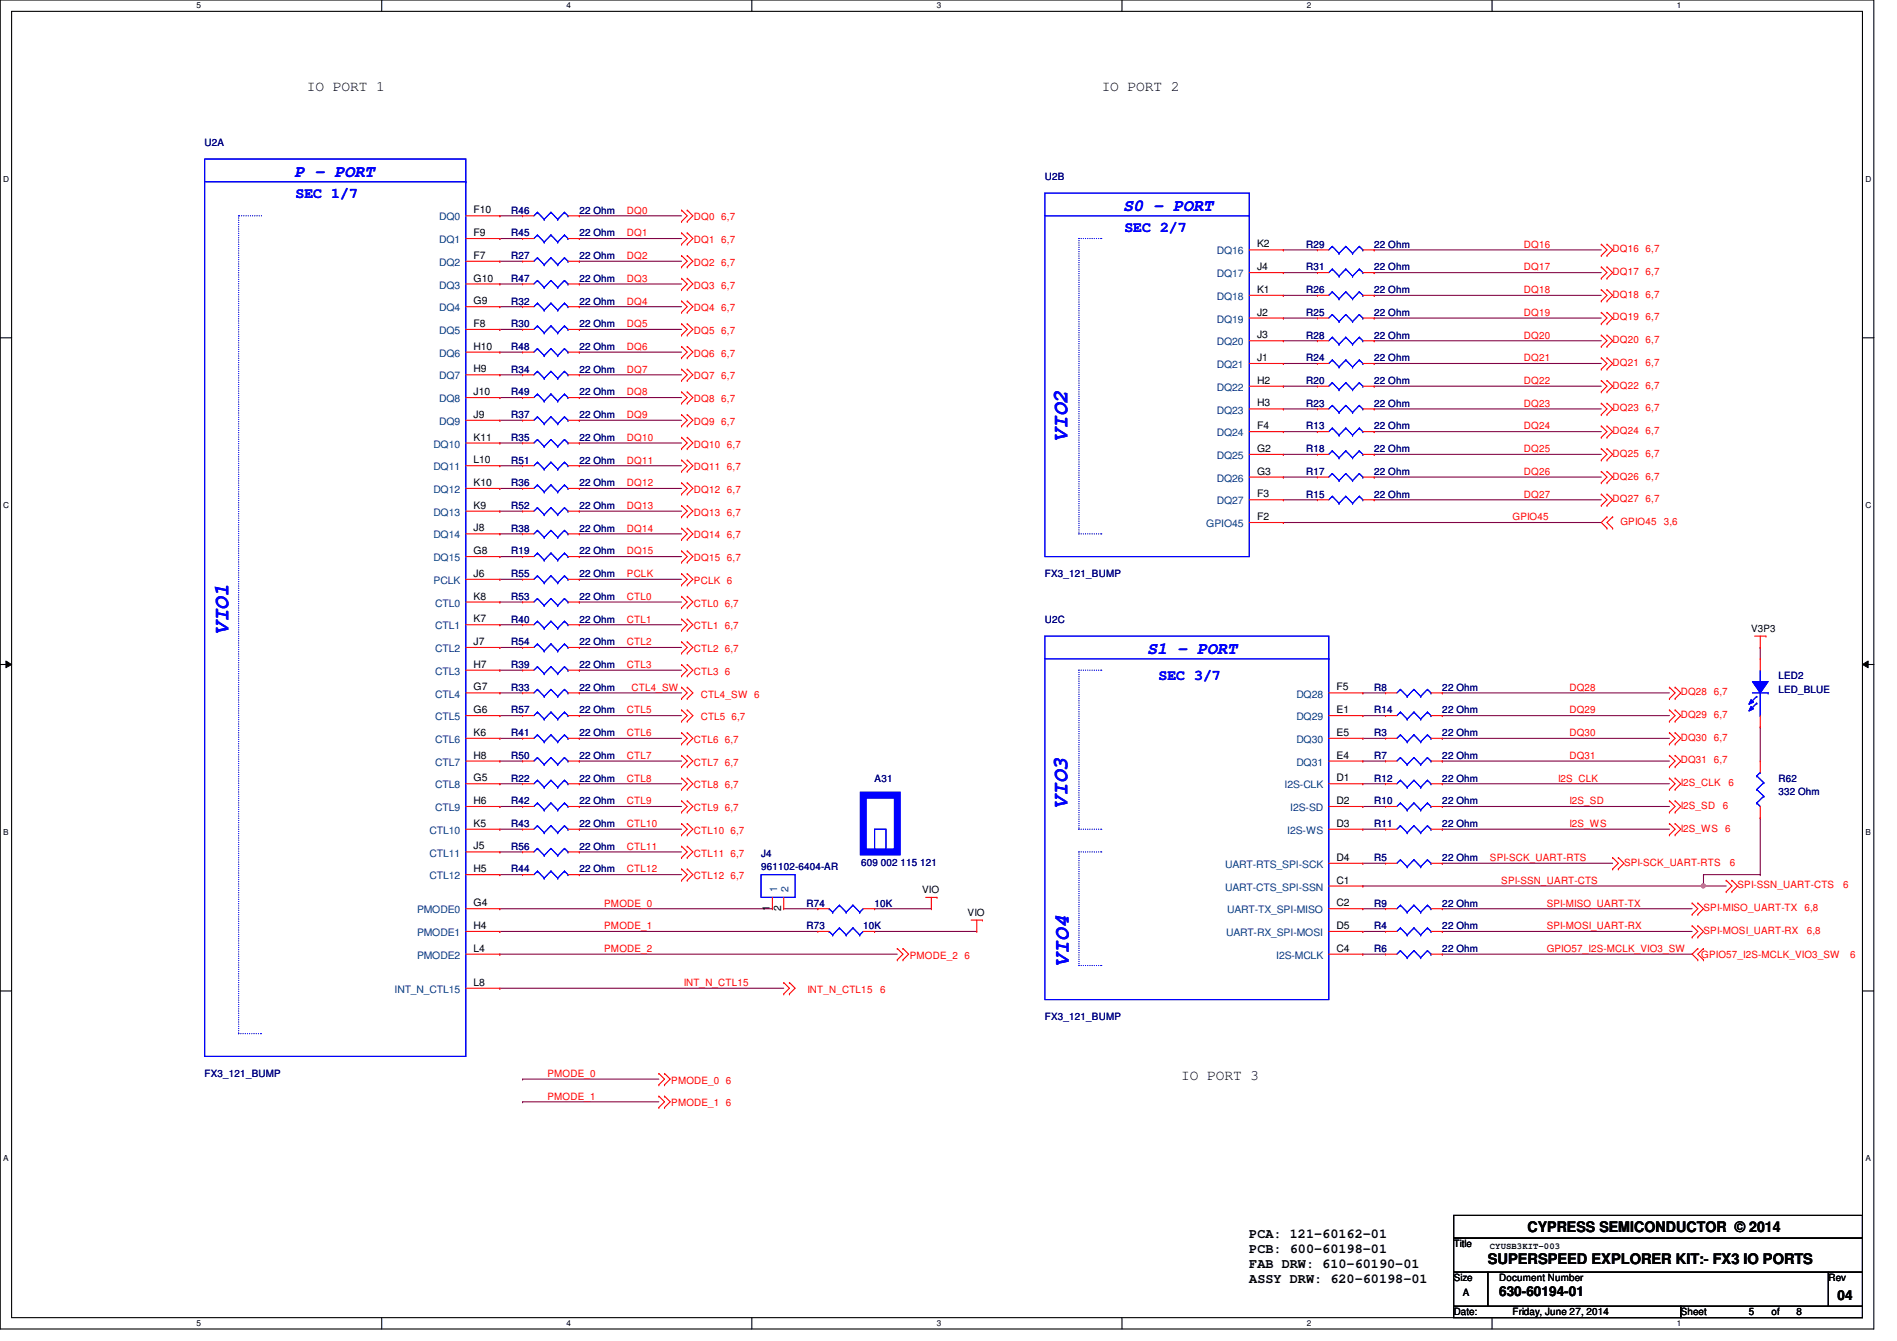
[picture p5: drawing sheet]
<svg xmlns="http://www.w3.org/2000/svg" width="297mm" height="210mm" viewBox="0 0 297 210" stroke-linecap="round" stroke-linejoin="round" font-family="sans-serif">
<defs><g id="words">
<g font-size="3.3" fill="#00f">
<text x="167.2" y="69.2" transform="rotate(-90 167.2 69.2)">VIO2</text>
<text x="35.8" y="99.4" transform="rotate(-90 35.8 99.4)">VIO1</text>
<text x="167.2" y="126.6" transform="rotate(-90 167.2 126.6)">VIO3</text>
<text x="167.3" y="151.3" transform="rotate(-90 167.3 151.3)">VIO4</text>
</g>
<g font-size="2.6" fill="#00f">
<text x="46.1" y="27.6">P - PORT</text>
<text x="175.9" y="33">S0 - PORT</text>
<text x="179.6" y="102.3">S1 - PORT</text>
</g>
<g font-size="2.3">
<text x="48" y="14.3">IO PORT 1</text>
<text x="172.5" y="14.3">IO PORT 2</text>
<text x="185" y="169">IO PORT 3</text>
<text x="233" y="197.9">SUPERSPEED EXPLORER KIT:- FX3 IO PORTS</text>
<text x="239.2" y="192.9">CYPRESS SEMICONDUCTOR © 2014</text>
</g>
<g font-size="2.3" fill="#00f">
<text x="46.3" y="31">SEC 1/7</text>
<text x="176.1" y="36.4">SEC 2/7</text>
<text x="181.4" y="106.4">SEC 3/7</text>
</g>
<g font-size="2.1">
<text x="195.6" y="193.8">PCA: 121-60162-01</text>
<text x="195.6" y="196.1">PCB: 600-60198-01</text>
<text x="195.6" y="198.5">FAB DRW: 610-60190-01</text>
<text x="195.6" y="200.9">ASSY DRW: 620-60198-01</text>
<text x="234.7" y="202.9">630-60194-01</text>
<text x="287.7" y="203.5">04</text>
</g>
<g font-size="1.6" fill="#000080">
<text x="32" y="22.8">U2A</text>
<text x="163.6" y="28.1">U2B</text>
<text x="80" y="33.4">R46</text>
<text x="90.7" y="33.4">22 Ohm</text>
<text x="80" y="37">R45</text>
<text x="80" y="40.6">R27</text>
<text x="90.7" y="37">22 Ohm</text>
<text x="90.7" y="40.6">22 Ohm</text>
<text x="204.5" y="38.8">R29</text>
<text x="215.2" y="38.8">22 Ohm</text>
<text x="80" y="47.7">R32</text>
<text x="80" y="44.1">R47</text>
<text x="90.7" y="47.7">22 Ohm</text>
<text x="90.7" y="44.1">22 Ohm</text>
<text x="204.5" y="42.3">R31</text>
<text x="204.5" y="45.9">R26</text>
<text x="215.2" y="42.3">22 Ohm</text>
<text x="215.2" y="45.9">22 Ohm</text>
<text x="80" y="51.2">R30</text>
<text x="90.7" y="51.2">22 Ohm</text>
<text x="204.5" y="49.4">R25</text>
<text x="204.5" y="53">R28</text>
<text x="215.2" y="49.4">22 Ohm</text>
<text x="215.2" y="53">22 Ohm</text>
<text x="80" y="54.8">R48</text>
<text x="80" y="58.3">R34</text>
<text x="90.7" y="54.8">22 Ohm</text>
<text x="90.7" y="58.3">22 Ohm</text>
<text x="204.5" y="56.6">R24</text>
<text x="215.2" y="56.6">22 Ohm</text>
<text x="80" y="61.9">R49</text>
<text x="80" y="65.4">R37</text>
<text x="90.7" y="61.9">22 Ohm</text>
<text x="90.7" y="65.4">22 Ohm</text>
<text x="204.5" y="60.1">R20</text>
<text x="204.5" y="63.7">R23</text>
<text x="215.2" y="60.1">22 Ohm</text>
<text x="215.2" y="63.7">22 Ohm</text>
<text x="80" y="69">R35</text>
<text x="90.7" y="69">22 Ohm</text>
<text x="204.5" y="67.2">R13</text>
<text x="204.5" y="70.8">R18</text>
<text x="215.2" y="67.2">22 Ohm</text>
<text x="215.2" y="70.8">22 Ohm</text>
<text x="80" y="72.6">R51</text>
<text x="80" y="76.1">R36</text>
<text x="90.7" y="72.6">22 Ohm</text>
<text x="90.7" y="76.1">22 Ohm</text>
<text x="204.5" y="74.3">R17</text>
<text x="204.5" y="77.9">R15</text>
<text x="215.2" y="74.3">22 Ohm</text>
<text x="215.2" y="77.9">22 Ohm</text>
<text x="80" y="83.2">R38</text>
<text x="80" y="79.7">R52</text>
<text x="90.7" y="83.2">22 Ohm</text>
<text x="90.7" y="79.7">22 Ohm</text>
<text x="80" y="86.8">R19</text>
<text x="90.7" y="86.8">22 Ohm</text>
<text x="80" y="90.3">R55</text>
<text x="80" y="93.9">R53</text>
<text x="90.7" y="90.3">22 Ohm</text>
<text x="90.7" y="93.9">22 Ohm</text>
<text x="163.6" y="90.3">FX3_121_BUMP</text>
<text x="80" y="101">R54</text>
<text x="80" y="97.5">R40</text>
<text x="90.7" y="101">22 Ohm</text>
<text x="90.7" y="97.5">22 Ohm</text>
<text x="163.6" y="97.5">U2C</text>
<text x="80" y="104.6">R39</text>
<text x="90.7" y="104.6">22 Ohm</text>
<text x="278.5" y="106.3">LED2</text>
<text x="80" y="108.1">R33</text>
<text x="80" y="111.7">R57</text>
<text x="90.7" y="108.1">22 Ohm</text>
<text x="90.7" y="111.7">22 Ohm</text>
<text x="215.2" y="108.1">R8</text>
<text x="215.2" y="111.7">R14</text>
<text x="225.8" y="108.1">22 Ohm</text>
<text x="225.8" y="111.7">22 Ohm</text>
<text x="278.5" y="108.5">LED_BLUE</text>
<text x="80" y="118.8">R50</text>
<text x="80" y="115.2">R41</text>
<text x="90.7" y="118.8">22 Ohm</text>
<text x="90.7" y="115.2">22 Ohm</text>
<text x="215.2" y="115.2">R3</text>
<text x="215.2" y="118.8">R7</text>
<text x="225.8" y="115.2">22 Ohm</text>
<text x="225.8" y="118.8">22 Ohm</text>
<text x="80" y="125.9">R42</text>
<text x="80" y="122.3">R22</text>
<text x="90.7" y="125.9">22 Ohm</text>
<text x="90.7" y="122.3">22 Ohm</text>
<text x="136.9" y="122.3">A31</text>
<text x="215.2" y="125.9">R10</text>
<text x="215.2" y="122.3">R12</text>
<text x="225.8" y="125.9">22 Ohm</text>
<text x="225.8" y="122.3">22 Ohm</text>
<text x="278.5" y="122.3">R62</text>
<text x="278.5" y="124.5">332 Ohm</text>
<text x="80" y="129.5">R43</text>
<text x="90.7" y="129.5">22 Ohm</text>
<text x="215.2" y="129.5">R11</text>
<text x="225.8" y="129.5">22 Ohm</text>
<text x="80" y="136.6">R44</text>
<text x="80" y="133">R56</text>
<text x="90.7" y="136.6">22 Ohm</text>
<text x="90.7" y="133">22 Ohm</text>
<text x="119.2" y="134.1">J4</text>
<text x="119.2" y="136.2">961102-6404-AR</text>
<text x="134.8" y="135.5">609 002 115 121</text>
<text x="215.2" y="134.8">R5</text>
<text x="225.8" y="134.8">22 Ohm</text>
<text x="126.3" y="141.9">R74</text>
<text x="136.9" y="141.9">10K</text>
<text x="215.2" y="141.9">R9</text>
<text x="225.8" y="141.9">22 Ohm</text>
<text x="126.3" y="145.5">R73</text>
<text x="135.2" y="145.5">10K</text>
<text x="215.2" y="149">R6</text>
<text x="215.2" y="145.5">R4</text>
<text x="225.8" y="149">22 Ohm</text>
<text x="225.8" y="145.5">22 Ohm</text>
<text x="163.6" y="159.7">FX3_121_BUMP</text>
<text x="32" y="168.6">FX3_121_BUMP</text>
</g>
<g font-size="1.6" fill="#004080">
<text x="68.7" y="34.5">DQ0</text>
<text x="68.7" y="38.1">DQ1</text>
<text x="68.7" y="41.6">DQ2</text>
<text x="190.5" y="39.8">DQ16</text>
<text x="68.7" y="45.2">DQ3</text>
<text x="190.5" y="43.4">DQ17</text>
<text x="190.5" y="46.9">DQ18</text>
<text x="68.7" y="48.7">DQ4</text>
<text x="68.7" y="52.3">DQ5</text>
<text x="190.5" y="50.5">DQ19</text>
<text x="68.7" y="55.8">DQ6</text>
<text x="68.7" y="59.4">DQ7</text>
<text x="190.5" y="54.1">DQ20</text>
<text x="190.5" y="57.6">DQ21</text>
<text x="68.7" y="62.9">DQ8</text>
<text x="190.5" y="61.2">DQ22</text>
<text x="190.5" y="64.7">DQ23</text>
<text x="67.9" y="70.1">DQ10</text>
<text x="68.7" y="66.5">DQ9</text>
<text x="190.5" y="68.3">DQ24</text>
<text x="190.5" y="71.8">DQ25</text>
<text x="67.9" y="73.6">DQ11</text>
<text x="67.9" y="77.2">DQ12</text>
<text x="190.5" y="75.4">DQ26</text>
<text x="67.9" y="80.7">DQ13</text>
<text x="188.9" y="82.5">GPIO45</text>
<text x="190.5" y="79">DQ27</text>
<text x="67.9" y="84.3">DQ14</text>
<text x="67.9" y="87.8">DQ15</text>
<text x="67.9" y="91.4">PCLK</text>
<text x="68.2" y="95">CTL0</text>
<text x="68.2" y="98.5">CTL1</text>
<text x="68.2" y="102.1">CTL2</text>
<text x="68.2" y="105.6">CTL3</text>
<text x="68.2" y="109.2">CTL4</text>
<text x="68.2" y="112.7">CTL5</text>
<text x="203" y="109.2">DQ28</text>
<text x="203" y="112.7">DQ29</text>
<text x="68.2" y="116.3">CTL6</text>
<text x="68.2" y="119.8">CTL7</text>
<text x="203" y="116.3">DQ30</text>
<text x="203" y="119.8">DQ31</text>
<text x="68.2" y="123.4">CTL8</text>
<text x="201.1" y="123.4">I2S-CLK</text>
<text x="67.3" y="130.5">CTL10</text>
<text x="68.2" y="127">CTL9</text>
<text x="201.5" y="130.5">I2S-WS</text>
<text x="202" y="127">I2S-SD</text>
<text x="67.3" y="134.1">CTL11</text>
<text x="67.3" y="137.6">CTL12</text>
<text x="191.9" y="135.8">UART-RTS_SPI-SCK</text>
<text x="65.3" y="143">PMODE0</text>
<text x="121.7" y="139.6" transform="rotate(-90 121.7 139.6)">1</text>
<text x="123.5" y="139.6" transform="rotate(-90 123.5 139.6)">2</text>
<text x="191.9" y="139.4">UART-CTS_SPI-SSN</text>
<text x="192.1" y="143">UART-TX_SPI-MISO</text>
<text x="65.3" y="146.5">PMODE1</text>
<text x="192" y="146.5">UART-RX_SPI-MOSI</text>
<text x="61.8" y="155.4">INT_N_CTL15</text>
<text x="65.3" y="150.1">PMODE2</text>
<text x="199.8" y="150.1">I2S-MCLK</text>
</g>
<g font-size="1.6">
<text x="74.2" y="33.4">F10</text>
<text x="74.2" y="37">F9</text>
<text x="74.2" y="40.5">F7</text>
<text x="196.8" y="38.7">K2</text>
<text x="74.2" y="44.1">G10</text>
<text x="74.2" y="47.6">G9</text>
<text x="196.8" y="42.3">J4</text>
<text x="196.8" y="45.8">K1</text>
<text x="74.2" y="51.2">F8</text>
<text x="196.8" y="49.4">J2</text>
<text x="196.8" y="53">J3</text>
<text x="74.2" y="54.7">H10</text>
<text x="74.2" y="58.3">H9</text>
<text x="196.8" y="56.5">J1</text>
<text x="74.2" y="61.8">J10</text>
<text x="74.2" y="65.4">J9</text>
<text x="196.8" y="60.1">H2</text>
<text x="196.8" y="63.6">H3</text>
<text x="74.2" y="69">K11</text>
<text x="196.8" y="67.2">F4</text>
<text x="196.8" y="70.7">G2</text>
<text x="74.2" y="72.5">L10</text>
<text x="74.2" y="76.1">K10</text>
<text x="196.8" y="74.3">G3</text>
<text x="196.8" y="77.9">F3</text>
<text x="74.2" y="79.6">K9</text>
<text x="74.2" y="83.2">J8</text>
<text x="196.8" y="81.4">F2</text>
<text x="74.2" y="86.7">G8</text>
<text x="74.2" y="90.3">J6</text>
<text x="74.2" y="93.9">K8</text>
<text x="74.2" y="97.4">K7</text>
<text x="74.2" y="101">J7</text>
<text x="274.2" y="98.9">V3P3</text>
<text x="74.2" y="104.5">H7</text>
<text x="74.2" y="108.1">G7</text>
<text x="74.2" y="111.6">G6</text>
<text x="209.3" y="108.1">F5</text>
<text x="209.3" y="111.6">E1</text>
<text x="74.2" y="115.2">K6</text>
<text x="74.2" y="118.7">H8</text>
<text x="209.3" y="115.2">E5</text>
<text x="209.3" y="118.7">E4</text>
<text x="74.2" y="122.3">G5</text>
<text x="74.2" y="125.9">H6</text>
<text x="209.3" y="122.3">D1</text>
<text x="209.3" y="125.9">D2</text>
<text x="74.2" y="129.4">K5</text>
<text x="209.3" y="129.4">D3</text>
<text x="74.2" y="133">J5</text>
<text x="74.2" y="136.5">H5</text>
<text x="209.3" y="134.7">D4</text>
<text x="74.2" y="141.9">G4</text>
<text x="120.6" y="142.6" transform="rotate(-90 120.6 142.6)">1</text>
<text x="122.3" y="142.6" transform="rotate(-90 122.3 142.6)">2</text>
<text x="144.4" y="139.8">VIO</text>
<text x="151.5" y="143.3">VIO</text>
<text x="209.3" y="138.3">C1</text>
<text x="209.3" y="141.9">C2</text>
<text x="74.2" y="145.4">H4</text>
<text x="74.2" y="149">L4</text>
<text x="209.3" y="145.4">D5</text>
<text x="209.3" y="149">C4</text>
<text x="74.2" y="154.3">L8</text>
<text x="227.6" y="195.2">Title</text>
<text x="227.6" y="200.6">Size</text>
<text x="229.1" y="202.9">A</text>
<text x="234.7" y="200.6">Document Number</text>
<text x="286.3" y="200.6">Rev</text>
<text x="227.6" y="205.9">Date:</text>
<text x="236.9" y="205.9">Friday, June 27, 2014</text>
<text x="263.2" y="205.9">Sheet</text>
<text x="273.9" y="205.9">5</text>
<text x="277.4" y="205.9">of</text>
<text x="281.3" y="205.9">8</text>
</g>
<g font-size="1.6" fill="#f00">
<text x="98.2" y="33.4">DQ0</text>
<text x="108.7" y="34.5">DQ0 6,7</text>
<text x="98.2" y="40.6">DQ2</text>
<text x="98.2" y="37">DQ1</text>
<text x="108.7" y="41.6">DQ2 6,7</text>
<text x="108.7" y="38.1">DQ1 6,7</text>
<text x="238.6" y="38.8">DQ16</text>
<text x="252.5" y="39.5">DQ16 6,7</text>
<text x="98.2" y="47.7">DQ4</text>
<text x="98.2" y="44.1">DQ3</text>
<text x="108.7" y="45.2">DQ3 6,7</text>
<text x="238.6" y="45.9">DQ18</text>
<text x="238.6" y="42.3">DQ17</text>
<text x="252.5" y="46.6">DQ18 6,7</text>
<text x="252.5" y="43.1">DQ17 6,7</text>
<text x="98.2" y="51.2">DQ5</text>
<text x="108.7" y="52.3">DQ5 6,7</text>
<text x="108.7" y="48.7">DQ4 6,7</text>
<text x="238.6" y="49.4">DQ19</text>
<text x="238.6" y="53">DQ20</text>
<text x="252.5" y="50.2">DQ19 6,7</text>
<text x="252.5" y="53.7">DQ20 6,7</text>
<text x="98.2" y="58.3">DQ7</text>
<text x="98.2" y="54.8">DQ6</text>
<text x="108.7" y="59.4">DQ7 6,7</text>
<text x="108.7" y="55.8">DQ6 6,7</text>
<text x="238.6" y="56.6">DQ21</text>
<text x="252.5" y="57.3">DQ21 6,7</text>
<text x="98.2" y="65.4">DQ9</text>
<text x="98.2" y="61.9">DQ8</text>
<text x="108.7" y="62.9">DQ8 6,7</text>
<text x="238.6" y="63.7">DQ23</text>
<text x="238.6" y="60.1">DQ22</text>
<text x="252.5" y="60.8">DQ22 6,7</text>
<text x="252.5" y="64.4">DQ23 6,7</text>
<text x="98.2" y="69">DQ10</text>
<text x="108.7" y="66.5">DQ9 6,7</text>
<text x="108.7" y="70.1">DQ10 6,7</text>
<text x="238.6" y="67.2">DQ24</text>
<text x="238.6" y="70.8">DQ25</text>
<text x="252.5" y="71.5">DQ25 6,7</text>
<text x="252.5" y="67.9">DQ24 6,7</text>
<text x="98.2" y="72.6">DQ11</text>
<text x="98.2" y="76.1">DQ12</text>
<text x="108.7" y="77.2">DQ12 6,7</text>
<text x="108.7" y="73.6">DQ11 6,7</text>
<text x="238.6" y="74.3">DQ26</text>
<text x="238.6" y="77.9">DQ27</text>
<text x="252.5" y="75.1">DQ26 6,7</text>
<text x="98.2" y="83.2">DQ14</text>
<text x="98.2" y="79.7">DQ13</text>
<text x="108.7" y="80.7">DQ13 6,7</text>
<text x="236.9" y="81.4">GPIO45</text>
<text x="252.5" y="78.6">DQ27 6,7</text>
<text x="253.7" y="82.2">GPIO45</text>
<text x="260.5" y="82.2">3,6</text>
<text x="98.2" y="86.8">DQ15</text>
<text x="108.7" y="84.3">DQ14 6,7</text>
<text x="108.7" y="87.8">DQ15 6,7</text>
<text x="98.2" y="90.3">PCLK</text>
<text x="98.2" y="93.9">CTL0</text>
<text x="108.7" y="95">CTL0 6,7</text>
<text x="108.7" y="91.4">PCLK 6</text>
<text x="98.2" y="101">CTL2</text>
<text x="98.2" y="97.5">CTL1</text>
<text x="108.7" y="98.5">CTL1 6,7</text>
<text x="98.2" y="104.6">CTL3</text>
<text x="108.7" y="105.6">CTL3 6</text>
<text x="108.7" y="102.1">CTL2 6,7</text>
<text x="98.2" y="111.7">CTL5</text>
<text x="98.9" y="108.1">CTL4_SW</text>
<text x="109.7" y="112.7">CTL5 6,7</text>
<text x="109.7" y="109.2">CTL4_SW 6</text>
<text x="245.7" y="108.1">DQ28</text>
<text x="245.7" y="111.7">DQ29</text>
<text x="263.2" y="112.4">DQ29 6,7</text>
<text x="263.2" y="108.8">DQ28 6,7</text>
<text x="98.2" y="118.8">CTL7</text>
<text x="98.2" y="115.2">CTL6</text>
<text x="108.7" y="116.3">CTL6 6,7</text>
<text x="108.7" y="119.8">CTL7 6,7</text>
<text x="245.7" y="118.8">DQ31</text>
<text x="245.7" y="115.2">DQ30</text>
<text x="263.2" y="119.5">DQ31 6,7</text>
<text x="263.2" y="116">DQ30 6,7</text>
<text x="98.2" y="125.9">CTL9</text>
<text x="98.2" y="122.3">CTL8</text>
<text x="108.7" y="123.4">CTL8 6,7</text>
<text x="244" y="122.3">I2S_CLK</text>
<text x="245.7" y="125.9">I2S_SD</text>
<text x="263.2" y="123.1">I2S_CLK</text>
<text x="270.6" y="123.1">6</text>
<text x="98.2" y="129.5">CTL10</text>
<text x="108.7" y="130.5">CTL10 6,7</text>
<text x="108.7" y="127">CTL9 6,7</text>
<text x="245.7" y="129.5">I2S_WS</text>
<text x="263.2" y="130.2">I2S_WS 6</text>
<text x="263.2" y="126.6">I2S_SD</text>
<text x="269.7" y="126.6">6</text>
<text x="98.2" y="136.6">CTL12</text>
<text x="98.2" y="133">CTL11</text>
<text x="108.7" y="137.6">CTL12 6,7</text>
<text x="108.7" y="134.1">CTL11 6,7</text>
<text x="233.3" y="134.8">SPI-SCK_UART-RTS</text>
<text x="254.3" y="135.5">SPI-SCK_UART-RTS</text>
<text x="270.8" y="135.5">6</text>
<text x="94.6" y="141.9">PMODE_0</text>
<text x="235.1" y="138.3">SPI-SSN_UART-CTS</text>
<text x="242.2" y="141.9">SPI-MISO_UART-TX</text>
<text x="266.7" y="142.6">SPI-MISO_UART-TX</text>
<text x="272.1" y="139.1">SPI-SSN_UART-CTS</text>
<text x="282.6" y="142.6">6,8</text>
<text x="288.6" y="139.1">6</text>
<text x="94.6" y="145.5">PMODE_1</text>
<text x="94.6" y="149">PMODE_2</text>
<text x="242.2" y="145.5">SPI-MOSI_UART-RX</text>
<text x="242.2" y="149">GPIO57_I2S-MCLK_VIO3_SW</text>
<text x="266.4" y="149.9">GPIO57_I2S-MCLK_VIO3_SW</text>
<text x="266.7" y="146.2">SPI-MOSI_UART-RX</text>
<text x="282.9" y="146.2">6,8</text>
<text x="289.7" y="149.9">6</text>
<text x="107.1" y="154.3">INT_N_CTL15</text>
<text x="126.4" y="155.4">INT_N_CTL15</text>
<text x="137.8" y="155.4">6</text>
<text x="142.4" y="150.1">PMODE_2 6</text>
<text x="85.7" y="172.1">PMODE_1</text>
<text x="85.7" y="168.6">PMODE_0</text>
<text x="105.1" y="169.6">PMODE_0 6</text>
<text x="105.1" y="173.2">PMODE_1 6</text>
</g>
<text font-size="1.4" x="233.3" y="195.5">CYUSB3KIT-003</text>
<g font-size="1.3">
<text x="30.8" y="1.3">5</text>
<text x="88.7" y="1.3">4</text>
<text x="146.7" y="1.3">3</text>
<text x="204.6" y="1.3">2</text>
<text x="262.6" y="1.3">1</text>
<text x=".5" y="28.4">D</text>
<text x="292.1" y="28.4">D</text>
<text x=".5" y="79.5">C</text>
<text x="292.1" y="79.5">C</text>
<text x=".5" y="130.7">B</text>
<text x="292.1" y="130.7">B</text>
<text x=".5" y="181.8">A</text>
<text x="292.1" y="181.8">A</text>
<text x="30.8" y="207.6">5</text>
<text x="88.7" y="207.6">4</text>
<text x="146.7" y="207.6">3</text>
<text x="204.6" y="207.6">2</text>
<text x="262.6" y="207.6">1</text>
</g>
</g></defs>
<path d="M0 0h293.4v208h-293.4zM1.8 1.8h289.8v204.4h-289.8z" fill="none" stroke="#000" stroke-width=".17"/>
<g fill="#fff">
<path d="M30.8 .2h.6v1.4h-.6z"/>
<path d="M30.8 206.4h.6v1.4h-.6z"/>
</g>
<path d="M59.8 0v1.8M59.8 206.2v1.8" fill="none" stroke="#000" stroke-width=".17"/>
<g fill="#fff">
<path d="M88.7 .2h.7v1.4h-.7z"/>
<path d="M88.7 206.4h.7v1.4h-.7z"/>
</g>
<path d="M117.7 0v1.8M117.7 206.2v1.8" fill="none" stroke="#000" stroke-width=".17"/>
<g fill="#fff">
<path d="M146.7 .2h.7v1.4h-.7z"/>
<path d="M146.7 206.4h.7v1.4h-.7z"/>
</g>
<path d="M175.7 0v1.8M175.7 206.2v1.8" fill="none" stroke="#000" stroke-width=".17"/>
<g fill="#fff">
<path d="M204.6 .2h.7v1.4h-.7z"/>
<path d="M204.6 206.4h.7v1.4h-.7z"/>
</g>
<path d="M233.6 0v1.8M233.6 206.2v1.8" fill="none" stroke="#000" stroke-width=".17"/>
<g fill="#fff">
<path d="M262.6 .2h.7v1.4h-.7z"/>
<path d="M262.6 206.4h.7v1.4h-.7z"/>
<path d="M.5 27.3h.9v1.4h-.9z"/>
<path d="M292.1 27.3h.9v1.4h-.9z"/>
<path d="M.5 78.4h.9v1.4h-.9z"/>
<path d="M292.1 78.4h.9v1.4h-.9z"/>
</g>
<path d="M0 52.9h1.8M291.6 52.9h1.8" fill="none" stroke="#000" stroke-width=".17"/>
<g fill="#fff">
<path d="M.5 129.5h.8v1.4h-.8z"/>
<path d="M292.1 129.5h.8v1.4h-.8z"/>
</g>
<path d="M0 104h1.8M291.6 104h1.8" fill="none" stroke="#000" stroke-width=".17"/>
<path d="M.9 103.5l.9 .5-.9 .5zM291.6 104l.9-.5v1z" fill="#000"/>
<path d="M.9 103.5l.9 .5-.9 .5zM291.6 104l.9-.5v1z" fill="none" stroke="#000" stroke-width=".16"/>
<g fill="#fff">
<path d="M.5 180.6h.8v1.4h-.8z"/>
<path d="M292.1 180.6h.8v1.4h-.8z"/>
</g>
<path d="M0 155.1h1.8M291.6 155.1h1.8" fill="none" stroke="#000" stroke-width=".17"/>
<g fill="none" stroke="#800040" stroke-width=".17">
<path d="M78.3 33.8h.1M78.3 37.3h.1M78.3 33.8h3.5M78.3 37.3h3.5M90.7 33.8h.1M90.7 37.3h.1M90.7 33.8h16M90.7 37.3h16M201 39.1h.1M201 39.1h5.3M215.2 39.1h.1M215.2 39.1h35.5"/>
<path d="M78.3 40.9h.1M78.3 44.4h.1M78.3 55.1h.1M78.3 51.6h.1M78.3 48h.1M78.3 58.7h.1M78.3 40.9h3.5M78.3 44.4h3.5M78.3 55.1h3.5M78.3 51.6h3.5M78.3 48h3.5M78.3 58.7h3.5"/>
<path d="M90.7 51.6h.1M90.7 48h.1M90.7 44.4h.1M90.7 40.9h.1M90.7 58.7h.1M90.7 55.1h.1M90.7 40.9h16M90.7 44.4h16M90.7 55.1h16M90.7 51.6h16M90.7 48h16M90.7 58.7h16"/>
<path d="M201 42.7h.1M201 46.2h.1M201 49.8h.1M201 53.3h.1M201 56.9h.1M201 42.7h5.3M201 46.2h5.3M201 49.8h5.3M201 53.3h5.3M201 56.9h5.3M215.2 46.2h.1M215.2 42.7h.1"/>
<path d="M215.2 49.8h.1M215.2 53.3h.1M215.2 56.9h.1M215.2 42.7h35.5M215.2 46.2h35.5M215.2 49.8h35.5M215.2 53.3h35.5M215.2 56.9h35.5M78.3 69.3h.1M78.3 65.8h.1M78.3 62.2h.1M78.3 72.9h.1"/>
<path d="M78.3 76.5h.1M78.3 72.9h3.5M78.3 69.3h3.5M78.3 65.8h3.5M78.3 62.2h3.5M78.3 76.5h3.5M90.7 72.9h.1M90.7 69.3h.1M90.7 65.8h.1M90.7 62.2h.1M90.7 76.5h.1M90.7 72.9h16"/>
<path d="M90.7 69.3h16M90.7 65.8h16M90.7 62.2h16M90.7 76.5h16M201 60.5h.1M201 64h.1M201 67.6h.1M201 71.1h.1M201 74.7h.1M201 78.2h.1M201 60.5h5.3M201 64h5.3"/>
<path d="M201 67.6h5.3M201 71.1h5.3M201 74.7h5.3M201 78.2h5.3M215.2 64h.1M215.2 60.5h.1M215.2 67.6h.1M215.2 71.1h.1M215.2 74.7h.1M215.2 78.2h.1M215.2 60.5h35.5M215.2 64h35.5"/>
<path d="M215.2 67.6h35.5M215.2 71.1h35.5M215.2 74.7h35.5M215.2 78.2h35.5M78.3 80h.1M78.3 87.1h.1M78.3 83.6h.1M78.3 97.8h.1M78.3 94.2h.1M78.3 90.7h.1M78.3 90.7h3.5M78.3 87.1h3.5"/>
<path d="M78.3 83.6h3.5M78.3 80h3.5M78.3 97.8h3.5M78.3 94.2h3.5M90.7 90.7h.1M90.7 87.1h.1M90.7 83.6h.1M90.7 80h.1M90.7 97.8h.1M90.7 94.2h.1M90.7 90.7h16M90.7 87.1h16"/>
<path d="M90.7 83.6h16M90.7 80h16M90.7 97.8h16M90.7 94.2h16M201 81.8h.1M201 81.8h49.7M78.3 119.1h.1M78.3 101.3h.1M78.3 108.5h.1M78.3 104.9h.1M78.3 115.6h.1M78.3 112h.1"/>
<path d="M78.3 119.1h3.5M78.3 108.5h3.5M78.3 104.9h3.5M78.3 101.3h3.5M78.3 115.6h3.5M78.3 112h3.5M90.7 108.5h.1M90.7 104.9h.1M90.7 101.3h.1M90.7 119.1h.1M90.7 115.6h.1M90.7 112h.1"/>
<path d="M90.7 119.1h16M90.7 108.5h16M90.7 104.9h16M90.7 101.3h16M90.7 115.6h16M90.7 112h16M213.4 108.5h.1M213.4 115.6h.1M213.4 112h.1M213.4 119.1h.1M213.4 119.1h3.6M213.4 108.5h3.6"/>
<path d="M213.4 115.6h3.6M213.4 112h3.6M225.8 108.5h.1M225.8 112h.1M225.8 119.1h.1M225.8 115.6h.1M225.8 119.1h35.6M225.8 108.5h35.6M225.8 115.6h35.6M225.8 112h35.6M275.6 113.8h.1M275.6 101.3h.1"/>
<path d="M275.6 101.3v1.8M275.6 113.8v5.3M78.3 122.7h.1M78.3 129.8h.1M78.3 126.2h.1M78.3 133.3h.1M78.3 136.9h.1M78.3 122.7h3.5M78.3 129.8h3.5M78.3 126.2h3.5M78.3 133.3h3.5M78.3 136.9h3.5"/>
<path d="M90.7 129.8h.1M90.7 126.2h.1M90.7 122.7h.1M90.7 136.9h.1M90.7 133.3h.1M90.7 122.7h16M90.7 129.8h16M90.7 126.2h16M90.7 133.3h16M90.7 136.9h16M213.4 126.2h.1M213.4 122.7h.1"/>
<path d="M213.4 129.8h.1M213.4 135.1h.1M213.4 138.7h.1M213.4 122.7h3.6M213.4 129.8h3.6M213.4 126.2h3.6M213.4 135.1h3.6M213.4 138.7h56.9M225.8 129.8h.1M225.8 126.2h.1M225.8 122.7h.1M225.8 135.1h.1"/>
<path d="M225.8 122.7h35.6M225.8 129.8h35.6M225.8 126.2h35.6M225.8 135.1h26.7M266.7 138.7h.1M266.7 136.9h.1M266.7 136.9v1.8M275.6 128h.1M275.6 128v8.9M78.3 145.8h.1M78.3 154.7h.1M78.3 142.2h.1"/>
<path d="M78.3 145.8h49.8M78.3 154.7h44.4M78.3 142.2h42.6M122.7 142.2h5.4M128.1 142.2h.1M136.9 142.2h.1M136.9 145.8h.1M136.9 145.8h16M136.9 142.2h8.9M213.4 149.4h.1M213.4 142.2h.1M213.4 145.8h.1"/>
<path d="M213.4 145.8h3.6M213.4 142.2h3.6M213.4 149.4h3.6M225.8 145.8h.1M225.8 142.2h.1M225.8 149.4h.1M225.8 145.8h39.2M225.8 142.2h39.2M225.8 149.4h39.2M81.8 172.5h.1M81.8 168.9h.1M81.8 172.5h21.4"/>
<path d="M81.8 168.9h21.4"/>
</g>
<circle cx="266.7" cy="138.7" r=".32" fill="#f0f"/>
<circle cx="266.7" cy="138.7" r=".32" fill="none" stroke="#f0f" stroke-width=".17"/>
<path d="M266.7 136.9h8.9M275.6 136.9h.1M78.3 149.4h.1M78.3 149.4h62.2" fill="none" stroke="#800040" stroke-width=".17"/>
<g fill="none" stroke="#f00" stroke-width=".17">
<path d="M81.8 37.3h.1M81.8 33.8h.1M81.8 37.3h1.8M81.8 33.8h1.8M88.9 37.3h1.8M88.9 33.8h1.8M90.7 37.3h.1M90.7 33.8h.1M106.7 36.4h.1M106.7 38.2h.1M106.7 32.9h.1M106.7 34.7h.1"/>
<path d="M106.7 36.4l.9 .9-.9 .9M106.7 32.9l.9 .9-.9 .9M107.6 36.4h.1M107.6 38.2h.1M107.6 32.9h.1M107.6 34.7h.1M107.6 36.4l.9 .9-.9 .9M107.6 32.9l.9 .9-.9 .9M206.3 39.1h.1M206.3 39.1h1.8M213.4 39.1h1.8M215.2 39.1h.1"/>
<path d="M250.7 38.2h.1M250.7 38.2l.9 .9-.9 .9M251.6 38.2h.1M251.6 38.2l.9 .9-.9 .9M81.8 55.1h.1M81.8 48h.1M81.8 40.9h.1M81.8 55.1h1.8M81.8 48h1.8M81.8 40.9h1.8M88.9 55.1h1.8M88.9 48h1.8"/>
<path d="M88.9 40.9h1.8M90.7 55.1h.1M90.7 48h.1M90.7 40.9h.1M106.7 40h.1M106.7 41.8h.1M106.7 50.7h.1M106.7 52.5h.1M106.7 47.1h.1M106.7 48.9h.1M106.7 43.6h.1M106.7 45.3h.1"/>
<path d="M106.7 57.8h.1M106.7 59.6h.1M106.7 54.2h.1M106.7 56h.1M106.7 40l.9 .9-.9 .9M106.7 50.7l.9 .9-.9 .9M106.7 47.1l.9 .9-.9 .9M106.7 43.6l.9 .8-.9 .9M106.7 57.8l.9 .9-.9 .9M106.7 54.2l.9 .9-.9 .9M107.6 40h.1M107.6 41.8h.1"/>
<path d="M107.6 50.7h.1M107.6 52.5h.1M107.6 47.1h.1M107.6 48.9h.1M107.6 43.6h.1M107.6 45.3h.1M107.6 57.8h.1M107.6 59.6h.1M107.6 54.2h.1M107.6 56h.1M107.6 40l.9 .9-.9 .9M107.6 50.7l.9 .9-.9 .9"/>
<path d="M107.6 47.1l.9 .9-.9 .9M107.6 43.6l.9 .8-.9 .9M107.6 57.8l.9 .9-.9 .9M107.6 54.2l.9 .9-.9 .9M206.3 49.8h.1M206.3 56.9h.1M206.3 42.7h.1M206.3 49.8h1.8M206.3 56.9h1.8M206.3 42.7h1.8M213.4 49.8h1.8M213.4 56.9h1.8"/>
<path d="M213.4 42.7h1.8M215.2 49.8h.1M215.2 56.9h.1M215.2 42.7h.1M250.7 40h.1M250.7 50.7h.1M250.7 48.9h.1M250.7 47.1h.1M250.7 45.3h.1M250.7 43.6h.1M250.7 41.8h.1M250.7 59.6h.1"/>
<path d="M250.7 57.8h.1M250.7 56h.1M250.7 54.2h.1M250.7 52.5h.1M250.7 48.9l.9 .9-.9 .9M250.7 45.3l.9 .9-.9 .9M250.7 41.8l.9 .9-.9 .9M250.7 59.6l.9 .9-.9 .8M250.7 56l.9 .9-.9 .9M250.7 52.5l.9 .8-.9 .9M251.6 40h.1M251.6 50.7h.1"/>
<path d="M251.6 48.9h.1M251.6 47.1h.1M251.6 45.3h.1M251.6 43.6h.1M251.6 41.8h.1M251.6 59.6h.1M251.6 57.8h.1M251.6 56h.1M251.6 54.2h.1M251.6 52.5h.1M251.6 48.9l.9 .9-.9 .9M251.6 45.3l.9 .9-.9 .9"/>
<path d="M251.6 41.8l.9 .9-.9 .9M251.6 59.6l.9 .9-.9 .8M251.6 56l.9 .9-.9 .9M251.6 52.5l.9 .8-.9 .9M81.8 62.2h.1M81.8 72.9h.1M81.8 69.3h.1M81.8 62.2h1.8M81.8 72.9h1.8M81.8 69.3h1.8M88.9 62.2h1.8M88.9 72.9h1.8"/>
<path d="M88.9 69.3h1.8M90.7 62.2h.1M90.7 72.9h.1M90.7 69.3h.1M106.7 79.1h.1M106.7 75.6h.1M106.7 77.3h.1M106.7 64.9h.1M106.7 66.7h.1M106.7 61.3h.1M106.7 63.1h.1M106.7 72h.1"/>
<path d="M106.7 73.8h.1M106.7 68.5h.1M106.7 70.2h.1M106.7 79.1l.9 .9-.9 .9M106.7 75.6l.9 .9-.9 .8M106.7 64.9l.9 .9-.9 .9M106.7 61.3l.9 .9-.9 .9M106.7 72l.9 .9-.9 .9M106.7 68.5l.9 .8-.9 .9M107.6 79.1h.1M107.6 75.6h.1M107.6 77.3h.1"/>
<path d="M107.6 64.9h.1M107.6 66.7h.1M107.6 61.3h.1M107.6 63.1h.1M107.6 72h.1M107.6 73.8h.1M107.6 68.5h.1M107.6 70.2h.1M107.6 79.1l.9 .9-.9 .9M107.6 75.6l.9 .9-.9 .8M107.6 64.9l.9 .9-.9 .9M107.6 61.3l.9 .9-.9 .9"/>
<path d="M107.6 72l.9 .9-.9 .9M107.6 68.5l.9 .8-.9 .9M206.3 67.6h.1M206.3 71.1h.1M206.3 67.6h1.8M206.3 71.1h1.8M213.4 67.6h1.8M213.4 71.1h1.8M215.2 67.6h.1M215.2 71.1h.1M250.7 61.3h.1M250.7 75.6h.1"/>
<path d="M250.7 73.8h.1M250.7 72h.1M250.7 70.2h.1M250.7 68.5h.1M250.7 66.7h.1M250.7 64.9h.1M250.7 63.1h.1M250.7 79.1h.1M250.7 77.3h.1M250.7 73.8l.9 .9-.9 .9M250.7 70.2l.9 .9-.9 .9M250.7 66.7l.9 .9-.9 .9"/>
<path d="M250.7 63.1l.9 .9-.9 .9M250.7 77.3l.9 .9-.9 .9M251.6 61.3h.1M251.6 75.6h.1M251.6 73.8h.1M251.6 72h.1M251.6 70.2h.1M251.6 68.5h.1M251.6 66.7h.1M251.6 64.9h.1M251.6 63.1h.1M251.6 79.1h.1"/>
<path d="M251.6 77.3h.1M251.6 73.8l.9 .9-.9 .9M251.6 70.2l.9 .9-.9 .9M251.6 66.7l.9 .9-.9 .9M251.6 63.1l.9 .9-.9 .9M251.6 77.3l.9 .9-.9 .9M81.8 97.8h.1M81.8 83.6h.1M81.8 87.1h.1M81.8 97.8h1.8M81.8 83.6h1.8M81.8 87.1h1.8"/>
<path d="M88.9 97.8h1.8M88.9 83.6h1.8M88.9 87.1h1.8M90.7 97.8h.1M90.7 83.6h.1M90.7 87.1h.1M106.7 82.7h.1M106.7 84.5h.1M106.7 80.9h.1M106.7 93.3h.1M106.7 95.1h.1M106.7 89.8h.1"/>
<path d="M106.7 91.6h.1M106.7 86.2h.1M106.7 88h.1M106.7 96.9h.1M106.7 98.7h.1M106.7 82.7l.9 .9-.9 .9M106.7 93.3l.9 .9-.9 .9M106.7 89.8l.9 .9-.9 .9M106.7 86.2l.9 .9-.9 .9M106.7 96.9l.9 .9-.9 .9M107.6 82.7h.1M107.6 84.5h.1"/>
<path d="M107.6 80.9h.1M107.6 93.3h.1M107.6 95.1h.1M107.6 89.8h.1M107.6 91.6h.1M107.6 86.2h.1M107.6 88h.1M107.6 96.9h.1M107.6 98.7h.1M107.6 82.7l.9 .9-.9 .9M107.6 93.3l.9 .9-.9 .9M107.6 89.8l.9 .9-.9 .9"/>
<path d="M107.6 86.2l.9 .9-.9 .9M107.6 96.9l.9 .9-.9 .9M251.6 82.7h.1M251.6 80.9h.1M251.6 80.9l-.9 .9 .9 .9M252.5 80.9h.1M252.5 82.7h.1M252.5 80.9l-.9 .9 .9 .9M274.7 99.6h1.8M275.6 99.6v1.7M276.5 99.6h.1M81.8 119.1h.1"/>
<path d="M81.8 115.6h.1M81.8 101.3h.1M81.8 108.5h.1M81.8 119.1h1.8M81.8 115.6h1.8M81.8 101.3h1.8M81.8 108.5h1.8M88.9 119.1h1.8M88.9 115.6h1.8M88.9 101.3h1.8M88.9 108.5h1.8M90.7 119.1h.1"/>
<path d="M90.7 115.6h.1M90.7 101.3h.1M90.7 108.5h.1M106.7 111.1h.1M106.7 112.9h.1M106.7 114.7h.1M106.7 116.5h.1M106.7 107.6h.1M106.7 109.3h.1M106.7 104h.1M106.7 105.8h.1M106.7 100.5h.1"/>
<path d="M106.7 102.2h.1M106.7 118.2h.1M106.7 111.1l.9 .9-.9 .9M106.7 114.7l.9 .9-.9 .9M106.7 107.6l.9 .9-.9 .8M106.7 104l.9 .9-.9 .9M106.7 100.5l.9 .8-.9 .9M106.7 118.2l.9 .9-.9 .9M107.6 111.1h.1M107.6 112.9h.1M107.6 114.7h.1M107.6 116.5h.1"/>
<path d="M107.6 107.6h.1M107.6 109.3h.1M107.6 104h.1M107.6 105.8h.1M107.6 100.5h.1M107.6 102.2h.1M107.6 118.2h.1M107.6 111.1l.9 .9-.9 .9M107.6 114.7l.9 .9-.9 .9M107.6 107.6l.9 .9-.9 .8M107.6 104l.9 .9-.9 .9M107.6 100.5l.9 .8-.9 .9"/>
<path d="M107.6 118.2l.9 .9-.9 .9M208.1 119.1h5.3M208.1 115.6h5.3M208.1 108.5h5.3M208.1 112h5.3M213.4 108.5h.1M213.4 112h.1M213.4 115.6h.1M213.4 119.1h.1M217 115.6h.1M217 119.1h.1M217 108.5h.1"/>
<path d="M217 119.1h1.7M217 115.6h1.7M217 108.5h1.7M224.1 119.1h1.7M224.1 115.6h1.7M224.1 108.5h1.7M225.8 115.6h.1M225.8 119.1h.1M225.8 108.5h.1M261.4 112.9h.1M261.4 111.1h.1M261.4 109.3h.1"/>
<path d="M261.4 107.6h.1M261.4 118.2h.1M261.4 116.5h.1M261.4 114.7h.1M261.4 111.1l.9 .9-.9 .9M261.4 107.6l.9 .9-.9 .8M261.4 118.2l.9 .9-.9 .9M261.4 114.7l.9 .9-.9 .9M262.3 112.9h.1M262.3 111.1h.1M262.3 109.3h.1M262.3 107.6h.1"/>
<path d="M262.3 118.2h.1M262.3 116.5h.1M262.3 114.7h.1M262.3 111.1l.9 .9-.9 .9M262.3 107.6l.9 .9-.9 .8M262.3 118.2l.9 .9-.9 .9M262.3 114.7l.9 .9-.9 .9M275.6 101.3h.1M275.6 119.1h.1M275.6 119.1v1.8M81.8 136.9h.1M81.8 126.2h.1"/>
<path d="M81.8 129.8h.1M81.8 126.2h1.8M81.8 136.9h1.8M81.8 129.8h1.8M88.9 126.2h1.8M88.9 136.9h1.8M88.9 129.8h1.8M90.7 136.9h.1M90.7 126.2h.1M90.7 129.8h.1M106.7 121.8h.1M106.7 123.6h.1"/>
<path d="M106.7 120h.1M106.7 128.9h.1M106.7 130.7h.1M106.7 125.3h.1M106.7 127.1h.1M106.7 136h.1M106.7 137.8h.1M106.7 132.5h.1M106.7 134.2h.1M106.7 121.8l.9 .9-.9 .9M106.7 128.9l.9 .9-.9 .9M106.7 125.3l.9 .9-.9 .9"/>
<path d="M106.7 136l.9 .9-.9 .9M106.7 132.5l.9 .8-.9 .9M107.6 121.8h.1M107.6 123.6h.1M107.6 120h.1M107.6 128.9h.1M107.6 130.7h.1M107.6 125.3h.1M107.6 127.1h.1M107.6 136h.1M107.6 137.8h.1M107.6 132.5h.1"/>
<path d="M107.6 134.2h.1M107.6 121.8l.9 .9-.9 .9M107.6 128.9l.9 .9-.9 .9M107.6 125.3l.9 .9-.9 .9M107.6 136l.9 .9-.9 .9M107.6 132.5l.9 .8-.9 .9M208.1 126.2h5.3M208.1 122.7h5.3M208.1 129.8h5.3M208.1 135.1h5.3M208.1 138.7h5.3M213.4 122.7h.1"/>
<path d="M213.4 126.2h.1M213.4 129.8h.1M213.4 135.1h.1M213.4 138.7h.1M217 126.2h.1M217 122.7h.1M217 126.2h1.7M217 122.7h1.7M224.1 126.2h1.7M224.1 122.7h1.7M225.8 126.2h.1M225.8 122.7h.1"/>
<path d="M252.5 136h.1M252.5 134.2h.1M252.5 134.2l.9 .9-.9 .9M253.4 136h.1M253.4 134.2h.1M253.4 134.2l.9 .9-.9 .9M261.4 120h.1M261.4 130.7h.1M261.4 128.9h.1M261.4 127.1h.1M261.4 125.3h.1M261.4 123.6h.1"/>
<path d="M261.4 121.8h.1M261.4 128.9l.9 .9-.9 .9M261.4 125.3l.9 .9-.9 .9M261.4 121.8l.9 .9-.9 .9M262.3 120h.1M262.3 130.7h.1M262.3 128.9h.1M262.3 127.1h.1M262.3 125.3h.1M262.3 123.6h.1M262.3 121.8h.1M262.3 128.9l.9 .9-.9 .9"/>
<path d="M262.3 125.3l.9 .9-.9 .9M262.3 121.8l.9 .9-.9 .9M270.3 139.6h.1M270.3 137.8h.1M270.3 137.8l.9 .9-.9 .9M271.2 139.6h.1M271.2 137.8h.1M271.2 137.8l.9 .9-.9 .9M275.6 128h.1M275.6 126.2v1.8M122.7 153.8h.1M122.7 155.6h.1"/>
<path d="M122.7 153.8l.9 .9-.9 .9M123.6 153.8h.1M123.6 155.6h.1M123.6 153.8l.9 .9-.9 .9M128.1 142.2h.1M128.1 142.2h1.7M135.2 142.2h1.7M136.9 142.2h.1M140.5 148.5h.1M140.5 150.2h.1M140.5 148.5l.9 .9-.9 .8M141.4 148.5h.1"/>
<path d="M141.4 150.2h.1M141.4 148.5l.9 .9-.9 .8M144.9 140.5h1.8M145.8 142.2h.1M145.8 140.5v1.7M146.7 140.5h.1M152.1 144h1.7M152.9 145.8h.1M152.9 144v1.8M153.8 144h.1M208.1 142.2h5.3M208.1 145.8h5.3"/>
<path d="M208.1 149.4h5.3M213.4 142.2h.1M213.4 145.8h.1M213.4 149.4h.1M217 142.2h.1M217 149.4h.1M217 142.2h1.7M217 149.4h1.7M224.1 142.2h1.7M224.1 149.4h1.7M225.8 142.2h.1M225.8 149.4h.1"/>
<path d="M265 146.7h.1M265 144.9h.1M265 143.1h.1M265 141.4h.1M265 144.9l.8 .9-.8 .9M265 141.4l.8 .8-.8 .9M265.8 146.7h.1M265.8 144.9h.1M265.8 143.1h.1M265.8 141.4h.1M265.8 148.5h.1M265.8 150.2h.1"/>
<path d="M265.8 144.9l.9 .9-.9 .9M265.8 141.4l.9 .8-.9 .9M265.8 148.5l-.8 .9 .8 .8M266.7 150.2h.1M266.7 148.5h.1M266.7 148.5l-.9 .9 .9 .8M103.2 168h.1M103.2 169.8h.1M103.2 171.6h.1M103.2 173.4h.1M103.2 168l.9 .9-.9 .9M103.2 171.6l.9 .9-.9 .9"/>
<path d="M104.1 168h.1M104.1 169.8h.1M104.1 171.6h.1M104.1 173.4h.1M104.1 168l.8 .9-.8 .9M104.1 171.6l.8 .9-.8 .9"/>
</g>
<path d="M227.6 190.2h64v3.6h-64zM227.6 193.8h64v5.3h-64zM227.6 199.1h5.4v5.4h-5.4zM233 199.1h53.3v5.4h-53.3zM286.3 199.1h5.3v5.4h-5.3zM227.6 204.5h35.6v1.7h-35.6zM263.2 204.5h28.4v1.7h-28.4z" fill="none" stroke="#000" stroke-width=".17"/>
<g fill="none" stroke="#00f" stroke-width=".17">
<path d="M84.2 36.8h.1M84.2 33.2h.1M84.2 36.8l-.6 .5M84.2 36.8l1 1.1M84.2 33.2l-.6 .6M84.2 33.2l1 1.1M85.2 37.9h.1M85.2 34.3h.1M86.3 36.8h.1M86.3 33.2h.1M86.3 36.8l-1.1 1.1M86.3 36.8l1 1.1"/>
<path d="M86.3 33.2l-1.1 1.1M86.3 33.2l1 1.1M87.3 37.9h.1M87.3 34.3h.1M88.4 36.8h.1M88.4 33.2h.1M88.4 36.8l-1.1 1.1M88.4 36.8l.5 .5M88.4 33.2l-1.1 1.1M88.4 33.2l.5 .6M88.9 37.3h.1M88.9 33.8h.1"/>
<path d="M208.6 38.6h.1M208.6 38.6l-.5 .5M208.6 38.6l1.1 1.1M209.7 39.7h.1M210.7 38.6h.1M210.7 38.6l-1 1.1M210.7 38.6l1.1 1.1M211.8 39.7h.1M212.8 38.6h.1M212.8 38.6l-1 1.1M212.8 38.6l.6 .5M213.4 39.1h.1"/>
<path d="M84.2 54.6h.1M84.2 47.5h.1M84.2 40.3h.1M84.2 54.6l-.6 .5M84.2 54.6l1 1.1M84.2 47.5l-.6 .5M84.2 47.5l1 1.1M84.2 40.3l-.6 .6M84.2 40.3l1 1.1M85.2 55.7h.1M85.2 48.6h.1M85.2 41.4h.1"/>
<path d="M86.3 54.6h.1M86.3 47.5h.1M86.3 40.3h.1M86.3 54.6l-1.1 1.1M86.3 54.6l1 1.1M86.3 47.5l-1.1 1.1M86.3 47.5l1 1.1M86.3 40.3l-1.1 1.1M86.3 40.3l1 1.1M87.3 55.7h.1M87.3 48.6h.1M87.3 41.4h.1"/>
<path d="M88.4 54.6h.1M88.4 47.5h.1M88.4 40.3h.1M88.4 54.6l-1.1 1.1M88.4 54.6l.5 .5M88.4 47.5l-1.1 1.1M88.4 47.5l.5 .5M88.4 40.3l-1.1 1.1M88.4 40.3l.5 .6M88.9 55.1h.1M88.9 48h.1M88.9 40.9h.1"/>
<path d="M208.6 49.2h.1M208.6 56.3h.1M208.6 42.1h.1M208.6 49.2l-.5 .6M208.6 49.2l1.1 1.1M208.6 56.3l-.5 .6M208.6 56.3l1.1 1.1M208.6 42.1l-.5 .6M208.6 42.1l1.1 1.1M209.7 50.3h.1M209.7 57.4h.1M209.7 43.2h.1"/>
<path d="M210.7 49.2h.1M210.7 56.3h.1M210.7 42.1h.1M210.7 49.2l-1 1.1M210.7 49.2l1.1 1.1M210.7 56.3l-1 1.1M210.7 56.3l1.1 1.1M210.7 42.1l-1 1.1M210.7 42.1l1.1 1.1M211.8 50.3h.1M211.8 57.4h.1M211.8 43.2h.1"/>
<path d="M212.8 49.2h.1M212.8 56.3h.1M212.8 42.1h.1M212.8 49.2l-1 1.1M212.8 49.2l.6 .6M212.8 56.3l-1 1.1M212.8 56.3l.6 .6M212.8 42.1l-1 1.1M212.8 42.1l.6 .6M213.4 49.8h.1M213.4 56.9h.1M213.4 42.7h.1"/>
<path d="M84.2 61.7h.1M84.2 72.3h.1M84.2 68.8h.1M84.2 61.7l-.6 .5M84.2 61.7l1 1.1M84.2 72.3l-.6 .6M84.2 72.3l1 1.1M84.2 68.8l-.6 .5M84.2 68.8l1 1.1M85.2 62.8h.1M85.2 73.4h.1M85.2 69.9h.1"/>
<path d="M86.3 61.7h.1M86.3 72.3h.1M86.3 68.8h.1M86.3 61.7l-1.1 1.1M86.3 61.7l1 1.1M86.3 72.3l-1.1 1.1M86.3 72.3l1 1.1M86.3 68.8l-1.1 1.1M86.3 68.8l1 1.1M87.3 62.8h.1M87.3 73.4h.1M87.3 69.9h.1"/>
<path d="M88.4 61.7h.1M88.4 72.3h.1M88.4 68.8h.1M88.4 61.7l-1.1 1.1M88.4 61.7l.5 .5M88.4 72.3l-1.1 1.1M88.4 72.3l.5 .6M88.4 68.8l-1.1 1.1M88.4 68.8l.5 .5M88.9 62.2h.1M88.9 72.9h.1M88.9 69.3h.1"/>
<path d="M208.6 67h.1M208.6 70.6h.1M208.6 67l-.5 .6M208.6 67l1.1 1.1M208.6 70.6l-.5 .5M208.6 70.6l1.1 1.1M209.7 68.1h.1M209.7 71.7h.1M210.7 67h.1M210.7 70.6h.1M210.7 67l-1 1.1M210.7 67l1.1 1.1"/>
<path d="M210.7 70.6l-1 1.1M210.7 70.6l1.1 1.1M211.8 68.1h.1M211.8 71.7h.1M212.8 67h.1M212.8 70.6h.1M212.8 67l-1 1.1M212.8 67l.6 .6M212.8 70.6l-1 1.1M212.8 70.6l.6 .5M213.4 67.6h.1M213.4 71.1h.1"/>
<path d="M84.2 97.2h.1M84.2 83h.1M84.2 86.6h.1M84.2 97.2l-.6 .6M84.2 97.2l1 1.1M84.2 83l-.6 .6M84.2 83l1 1.1M84.2 86.6l-.6 .5M84.2 86.6l1 1.1M85.2 98.3h.1M85.2 84.1h.1M85.2 87.7h.1"/>
<path d="M86.3 97.2h.1M86.3 83h.1M86.3 86.6h.1M86.3 97.2l-1.1 1.1M86.3 97.2l1 1.1M86.3 83l-1.1 1.1M86.3 83l1 1.1M86.3 86.6l-1.1 1.1M86.3 86.6l1 1.1M87.3 98.3h.1M87.3 84.1h.1M87.3 87.7h.1"/>
<path d="M88.4 97.2h.1M88.4 83h.1M88.4 86.6h.1M88.4 97.2l-1.1 1.1M88.4 97.2l.5 .6M88.4 83l-1.1 1.1M88.4 83l.5 .6M88.4 86.6l-1.1 1.1M88.4 86.6l.5 .5M88.9 97.8h.1M88.9 83.6h.1M88.9 87.1h.1"/>
<path d="M163.6 99.6h44.5v56.9h-44.5zM84.2 118.6h.1M84.2 115h.1M84.2 100.8h.1M84.2 107.9h.1M84.2 118.6l-.6 .5M84.2 118.6l1 1.1M84.2 115l-.6 .6M84.2 115l1 1.1M84.2 100.8l-.6 .5M84.2 100.8l1 1.1M84.2 107.9l-.6 .6"/>
<path d="M84.2 107.9l1 1.1M85.2 119.7h.1M85.2 116.1h.1M85.2 101.9h.1M85.2 109h.1M86.3 118.6h.1M86.3 115h.1M86.3 100.8h.1M86.3 107.9h.1M86.3 118.6l-1.1 1.1M86.3 118.6l1 1.1M86.3 115l-1.1 1.1"/>
<path d="M86.3 115l1 1.1M86.3 100.8l-1.1 1.1M86.3 100.8l1 1.1M86.3 107.9l-1.1 1.1M86.3 107.9l1 1.1M87.3 119.7h.1M87.3 116.1h.1M87.3 101.9h.1M87.3 109h.1M88.4 118.6h.1M88.4 115h.1M88.4 100.8h.1"/>
<path d="M88.4 107.9h.1M88.4 118.6l-1.1 1.1M88.4 118.6l.5 .5M88.4 115l-1.1 1.1M88.4 115l.5 .6M88.4 100.8l-1.1 1.1M88.4 100.8l.5 .5M88.4 107.9l-1.1 1.1M88.4 107.9l.5 .6M88.9 119.1h.1M88.9 115.6h.1M88.9 101.3h.1"/>
<path d="M88.9 108.5h.1M163.6 103.1h44.5M208.1 103.1h.1M219.3 115h.1M219.3 118.6h.1M219.3 107.9h.1M219.3 115l-.6 .6M219.3 115l1 1.1M219.3 118.6l-.6 .5M219.3 118.6l1 1.1M219.3 107.9l-.6 .6M219.3 107.9l1 1.1"/>
<path d="M220.3 116.1h.1M220.3 119.7h.1M220.3 109h.1M221.4 115h.1M221.4 118.6h.1M221.4 107.9h.1M221.4 115l-1.1 1.1M221.4 115l1.1 1.1M221.4 118.6l-1.1 1.1M221.4 118.6l1.1 1.1M221.4 107.9l-1.1 1.1M221.4 107.9l1.1 1.1"/>
<path d="M222.5 116.1h.1M222.5 119.7h.1M222.5 109h.1M223.5 115h.1M223.5 118.6h.1M223.5 107.9h.1M223.5 115l-1 1.1M223.5 115l.6 .6M223.5 118.6l-1 1.1M223.5 118.6l.6 .5M223.5 107.9l-1 1.1M223.5 107.9l.6 .6"/>
<path d="M224.1 115.6h.1M224.1 119.1h.1M224.1 108.5h.1M274.4 108.5h2.5M275.6 106.7h.1M275.6 112h.1M275.6 104.9v1.8M275.6 108.5v3.5M276.9 108.5h.1M84.2 136.4h.1M84.2 125.7h.1M84.2 129.2h.1"/>
<path d="M84.2 136.4l-.6 .5M84.2 136.4l1 1.1M84.2 125.7l-.6 .5M84.2 125.7l1 1.1M84.2 129.2l-.6 .6M84.2 129.2l1 1.1M85.2 137.5h.1M85.2 126.8h.1M85.2 130.3h.1M86.3 136.4h.1M86.3 125.7h.1M86.3 129.2h.1"/>
<path d="M86.3 136.4l-1.1 1.1M86.3 136.4l1 1.1M86.3 125.7l-1.1 1.1M86.3 125.7l1 1.1M86.3 129.2l-1.1 1.1M86.3 129.2l1 1.1M87.3 137.5h.1M87.3 126.8h.1M87.3 130.3h.1M88.4 136.4h.1M88.4 125.7h.1M88.4 129.2h.1"/>
<path d="M88.4 136.4l-1.1 1.1M88.4 136.4l.5 .5M88.4 125.7l-1.1 1.1M88.4 125.7l.5 .5M88.4 129.2l-1.1 1.1M88.4 129.2l.5 .6M88.9 136.9h.1M88.9 126.2h.1M88.9 129.8h.1M219.3 125.7h.1M219.3 122.1h.1M219.3 125.7l-.6 .5"/>
<path d="M219.3 125.7l1 1.1M219.3 122.1l-.6 .6M219.3 122.1l1 1.1M220.3 126.8h.1M220.3 123.2h.1M221.4 125.7h.1M221.4 122.1h.1M221.4 125.7l-1.1 1.1M221.4 125.7l1.1 1.1M221.4 122.1l-1.1 1.1M221.4 122.1l1.1 1.1M222.5 126.8h.1"/>
<path d="M222.5 123.2h.1M223.5 125.7h.1M223.5 122.1h.1M223.5 125.7l-1 1.1M223.5 125.7l.6 .5M223.5 122.1l-1 1.1M223.5 122.1l.6 .6M224.1 126.2h.1M224.1 122.7h.1M275.1 125.7h.1M275.1 123.6h.1M275.1 121.5h.1"/>
<path d="M275.1 125.7l.5 .5M275.1 123.6l1.1 1M275.1 121.5l1.1 1M275.6 120.9h.1M275.6 120.9l-.5 .6M276.2 124.6h.1M276.2 122.5h.1M276.2 124.6l-1.1 1.1M276.2 122.5l-1.1 1.1M129.8 142.2h.1M129.8 142.2l.6 .6M130.4 142.8h.1"/>
<path d="M131.4 141.7h.1M131.4 141.7l1.1 1.1M131.4 141.7l-1 1.1M132.5 142.8h.1M133.6 141.7h.1M133.6 141.7l1 1.1M133.6 141.7l-1.1 1.1M134.6 142.8h.1M135.2 142.2l-.6 .6M219.3 141.7h.1M219.3 148.8h.1M219.3 141.7l-.6 .5"/>
<path d="M219.3 141.7l1 1.1M219.3 148.8l-.6 .6M219.3 148.8l1 1.1M220.3 142.8h.1M220.3 149.9h.1M221.4 141.7h.1M221.4 148.8h.1M221.4 141.7l-1.1 1.1M221.4 141.7l1.1 1.1M221.4 148.8l-1.1 1.1M221.4 148.8l1.1 1.1M222.5 142.8h.1"/>
<path d="M222.5 149.9h.1M223.5 141.7h.1M223.5 148.8h.1M223.5 141.7l-1 1.1M223.5 141.7l.6 .5M223.5 148.8l-1 1.1M223.5 148.8l.6 .6M224.1 142.2h.1M224.1 149.4h.1"/>
</g>
<path d="M168.9 104.9h3.6M168.9 104.9v24.9M172.5 104.9h.1M168.9 129.8h.1M168.9 129.8h3.6M168.9 133.3h3.6M168.9 133.3v17.8M172.5 129.8h.1M172.5 133.3h.1M168.9 151.1h.1M168.9 151.1h3.6M172.5 151.1h.1" fill="none" stroke="#00f" stroke-width=".17" stroke-dasharray="0 .3"/>
<path d="M274.4 106.7h2.5l-1.3 1.8z" fill-rule="evenodd" fill="#00f"/>
<path d="M274.4 106.7h2.5l-1.3 1.8z" fill="none" stroke="#00f" stroke-width=".17"/>
<path d="M274.2 110.6l.4 .4-.7 .3z" fill-rule="evenodd" fill="#00f"/>
<path d="M274.2 110.6l.4 .4-.7 .3z" fill="none" stroke="#00f" stroke-width=".17"/>
<path d="M274.2 109.5l.4 .4-.7 .3z" fill-rule="evenodd" fill="#00f"/>
<path d="M274.2 109.5l.4 .4-.7 .3zM274.4 108.5h2.5M275.1 109h.1M275.1 110.1h.1M275.1 109l-1.1 1.1M275.1 110.1l-1.1 1M275.6 106.7h.1M275.6 112h.1M275.6 104.9v1.8M275.6 108.5v3.5M276.9 108.5h.1" fill="none" stroke="#00f" stroke-width=".17"/>
<path d="M274.4 106.7h2.5l-1.3 1.8z" fill-rule="evenodd" fill="#00f"/>
<path d="M274.4 106.7h2.5l-1.3 1.8z" fill="none" stroke="#00f" stroke-width=".17"/>
<path d="M274.2 110.6l.4 .4-.7 .3z" fill-rule="evenodd" fill="#00f"/>
<path d="M274.2 110.6l.4 .4-.7 .3z" fill="none" stroke="#00f" stroke-width=".17"/>
<path d="M274.2 109.5l.4 .4-.7 .3z" fill-rule="evenodd" fill="#00f"/>
<g fill="none" stroke="#00f" stroke-width=".17">
<path d="M32 24.9h40.9v140.5h-40.9zM32 28.4h40.9M72.9 28.4h.1M163.6 30.2h32v56.9h-32zM163.6 33.8h32M195.6 33.8h.1M84.2 51h.1M84.2 58.1h.1M84.2 43.9h.1M84.2 51l-.6 .6M84.2 51l1 1.1M84.2 58.1l-.6 .6"/>
<path d="M84.2 58.1l1 1.1M84.2 43.9l-.6 .5M84.2 43.9l1 1.1M85.2 52.1h.1M85.2 59.2h.1M85.2 45h.1M86.3 51h.1M86.3 58.1h.1M86.3 43.9h.1M86.3 51l-1.1 1.1M86.3 51l1 1.1M86.3 58.1l-1.1 1.1"/>
<path d="M86.3 58.1l1 1.1M86.3 43.9l-1.1 1.1M86.3 43.9l1 1.1M87.3 52.1h.1M87.3 59.2h.1M87.3 45h.1M88.4 51h.1M88.4 58.1h.1M88.4 43.9h.1M88.4 51l-1.1 1.1M88.4 51l.5 .6M88.4 58.1l-1.1 1.1"/>
<path d="M88.4 58.1l.5 .6M88.4 43.9l-1.1 1.1M88.4 43.9l.5 .5M88.9 51.6h.1M88.9 58.7h.1M88.9 44.4h.1M208.6 59.9h.1M208.6 45.7h.1M208.6 52.8h.1M208.6 59.9l-.5 .6M208.6 59.9l1.1 1.1M208.6 45.7l-.5 .5"/>
<path d="M208.6 45.7l1.1 1.1M208.6 52.8l-.5 .5M208.6 52.8l1.1 1.1M209.7 46.8h.1M209.7 53.9h.1M210.7 59.9h.1M210.7 45.7h.1M210.7 52.8h.1M210.7 59.9l-1 1.1M210.7 59.9l1.1 1.1M210.7 45.7l-1 1.1M210.7 45.7l1.1 1.1"/>
<path d="M210.7 52.8l-1 1.1M210.7 52.8l1.1 1.1M211.8 46.8h.1M211.8 53.9h.1M212.8 59.9h.1M212.8 45.7h.1M212.8 52.8h.1M212.8 59.9l-1 1.1M212.8 59.9l.6 .6M212.8 45.7l-1 1.1M212.8 45.7l.6 .5M212.8 52.8l-1 1.1"/>
<path d="M212.8 52.8l.6 .5M213.4 46.2h.1M213.4 53.3h.1M84.2 65.2h.1M84.2 79.5h.1M84.2 75.9h.1M84.2 65.2l-.6 .6M84.2 65.2l1 1.1M84.2 79.5l-.6 .5M84.2 79.5l1 1.1M84.2 75.9l-.6 .6M84.2 75.9l1 1.1"/>
<path d="M85.2 66.3h.1M85.2 77h.1M86.3 65.2h.1M86.3 79.5h.1M86.3 75.9h.1M86.3 65.2l-1.1 1.1M86.3 65.2l1 1.1M86.3 79.5l-1.1 1.1M86.3 79.5l1 1.1M86.3 75.9l-1.1 1.1M86.3 75.9l1 1.1M87.3 66.3h.1"/>
<path d="M87.3 77h.1M88.4 65.2h.1M88.4 79.5h.1M88.4 75.9h.1M88.4 65.2l-1.1 1.1M88.4 65.2l.5 .6M88.4 79.5l-1.1 1.1M88.4 79.5l.5 .5M88.4 75.9l-1.1 1.1M88.4 75.9l.5 .6M88.9 65.8h.1M88.9 76.5h.1"/>
<path d="M208.6 74.1h.1M208.6 77.7h.1M208.6 63.5h.1M208.6 74.1l-.5 .6M208.6 74.1l1.1 1.1M208.6 77.7l-.5 .5M208.6 77.7l1.1 1.1M208.6 63.5l-.5 .5M208.6 63.5l1.1 1.1M209.7 75.2h.1M209.7 61h.1M209.7 78.8h.1"/>
<path d="M209.7 64.6h.1M210.7 74.1h.1M210.7 77.7h.1M210.7 63.5h.1M210.7 74.1l-1 1.1M210.7 74.1l1.1 1.1M210.7 77.7l-1 1.1M210.7 77.7l1.1 1.1M210.7 63.5l-1 1.1M210.7 63.5l1.1 1.1M211.8 75.2h.1M211.8 61h.1"/>
<path d="M211.8 78.8h.1M211.8 64.6h.1M212.8 74.1h.1M212.8 77.7h.1M212.8 63.5h.1M212.8 74.1l-1 1.1M212.8 74.1l.6 .6M212.8 77.7l-1 1.1M212.8 77.7l.6 .5M212.8 63.5l-1 1.1M212.8 63.5l.6 .5M213.4 74.7h.1"/>
<path d="M213.4 60.5h.1M213.4 78.2h.1M213.4 64h.1M84.2 90.1h.1M84.2 93.7h.1M84.2 90.1l-.6 .6M84.2 90.1l1 1.1M84.2 93.7l-.6 .5M84.2 93.7l1 1.1M85.2 91.2h.1M85.2 94.8h.1M85.2 80.6h.1"/>
<path d="M86.3 90.1h.1M86.3 93.7h.1M86.3 90.1l-1.1 1.1M86.3 90.1l1 1.1M86.3 93.7l-1.1 1.1M86.3 93.7l1 1.1M87.3 91.2h.1M87.3 94.8h.1M87.3 80.6h.1M88.4 90.1h.1M88.4 93.7h.1M88.4 90.1l-1.1 1.1"/>
<path d="M88.4 90.1l.5 .6M88.4 93.7l-1.1 1.1M88.4 93.7l.5 .5M88.9 90.7h.1M88.9 94.2h.1M88.9 80h.1M84.2 104.4h.1M84.2 111.5h.1M84.2 104.4l-.6 .5M84.2 104.4l1 1.1M84.2 111.5l-.6 .5M84.2 111.5l1 1.1"/>
<path d="M85.2 105.5h.1M85.2 112.6h.1M86.3 104.4h.1M86.3 111.5h.1M86.3 104.4l-1.1 1.1M86.3 104.4l1 1.1M86.3 111.5l-1.1 1.1M86.3 111.5l1 1.1M87.3 105.5h.1M87.3 112.6h.1M88.4 104.4h.1M88.4 111.5h.1"/>
<path d="M88.4 104.4l-1.1 1.1M88.4 104.4l.5 .5M88.4 111.5l-1.1 1.1M88.4 111.5l.5 .5M88.9 104.9h.1M88.9 112h.1M219.3 111.5h.1M219.3 111.5l-.6 .5M219.3 111.5l1 1.1M220.3 112.6h.1M221.4 111.5h.1M221.4 111.5l-1.1 1.1"/>
<path d="M221.4 111.5l1.1 1.1M222.5 112.6h.1M223.5 111.5h.1M223.5 111.5l-1 1.1M223.5 111.5l.6 .5M224.1 112h.1M274.2 109.5l.4 .4-.7 .3zM275.1 109h.1M275.1 110.1h.1M275.1 109l-1.1 1.1M275.1 110.1l-1.1 1M84.2 132.8h.1"/>
<path d="M84.2 122.1h.1M84.2 132.8l-.6 .5M84.2 132.8l1 1.1M84.2 122.1l-.6 .6M84.2 122.1l1 1.1M85.2 133.9h.1M85.2 123.2h.1M86.3 132.8h.1M86.3 122.1h.1M86.3 132.8l-1.1 1.1M86.3 132.8l1 1.1M86.3 122.1l-1.1 1.1"/>
<path d="M86.3 122.1l1 1.1M87.3 133.9h.1M87.3 123.2h.1M88.4 132.8h.1M88.4 122.1h.1M88.4 132.8l-1.1 1.1M88.4 132.8l.5 .5M88.4 122.1l-1.1 1.1M88.4 122.1l.5 .6M88.9 133.3h.1M88.9 122.7h.1M119.2 136.9h5.3v3.6h-5.3z"/>
<path d="M136.9 129.8h1.8v3.5h-1.8zM219.3 134.6h.1M219.3 129.2h.1M219.3 134.6l-.6 .5M219.3 134.6l1 1.1M219.3 129.2l-.6 .6M219.3 129.2l1 1.1M220.3 135.7h.1M220.3 130.3h.1M221.4 134.6h.1M221.4 129.2h.1M221.4 134.6l-1.1 1.1"/>
<path d="M221.4 134.6l1.1 1.1M221.4 129.2l-1.1 1.1M221.4 129.2l1.1 1.1M222.5 135.7h.1M222.5 130.3h.1M223.5 134.6h.1M223.5 129.2h.1M223.5 134.6l-1 1.1M223.5 134.6l.6 .5M223.5 129.2l-1 1.1M223.5 129.2l.6 .6M224.1 135.1h.1"/>
<path d="M224.1 129.8h.1M129.8 145.8h.1M129.8 145.8l.6 .5M130.4 146.3h.1M131.4 145.2h.1M131.4 145.2l1.1 1.1M131.4 145.2l-1 1.1M132.5 146.3h.1M133.6 145.2h.1M133.6 145.2l1 1.1M133.6 145.2l-1.1 1.1M134.6 146.3h.1"/>
<path d="M135.2 145.8l-.6 .5M219.3 145.2h.1M219.3 145.2l-.6 .6M219.3 145.2l1 1.1M220.3 146.3h.1M221.4 145.2h.1M221.4 145.2l-1.1 1.1M221.4 145.2l1.1 1.1M222.5 146.3h.1M223.5 145.2h.1M223.5 145.2l-1 1.1M223.5 145.2l.6 .6"/>
<path d="M224.1 145.8h.1"/>
</g>
<g fill="none" stroke="#f00" stroke-width=".17">
<path d="M72.9 33.8h5.4M72.9 37.3h5.4M78.3 33.8h.1M78.3 37.3h.1M195.6 39.1h5.4M201 39.1h.1M72.9 51.6h5.4M72.9 40.9h5.4M72.9 44.4h5.4M72.9 48h5.4M72.9 55.1h5.4M72.9 58.7h5.4"/>
<path d="M78.3 40.9h.1M78.3 44.4h.1M78.3 48h.1M78.3 51.6h.1M78.3 55.1h.1M78.3 58.7h.1M81.8 51.6h.1M81.8 58.7h.1M81.8 44.4h.1M81.8 51.6h1.8M81.8 44.4h1.8M81.8 58.7h1.8"/>
<path d="M88.9 51.6h1.8M88.9 44.4h1.8M88.9 58.7h1.8M90.7 51.6h.1M90.7 58.7h.1M90.7 44.4h.1M195.6 42.7h5.4M195.6 46.2h5.4M195.6 49.8h5.4M195.6 53.3h5.4M195.6 56.9h5.4M201 42.7h.1"/>
<path d="M201 46.2h.1M201 49.8h.1M201 53.3h.1M201 56.9h.1M206.3 46.2h.1M206.3 53.3h.1M206.3 46.2h1.8M206.3 53.3h1.8M213.4 46.2h1.8M213.4 53.3h1.8M215.2 46.2h.1M215.2 53.3h.1"/>
<path d="M72.9 65.8h5.4M72.9 69.3h5.4M72.9 72.9h5.4M72.9 76.5h5.4M72.9 62.2h5.4M78.3 69.3h.1M78.3 72.9h.1M78.3 76.5h.1M78.3 62.2h.1M78.3 65.8h.1M81.8 65.8h.1M81.8 76.5h.1"/>
<path d="M81.8 65.8h1.8M81.8 76.5h1.8M88.9 65.8h1.8M88.9 76.5h1.8M90.7 65.8h.1M90.7 76.5h.1M195.6 60.5h5.4M195.6 64h5.4M195.6 67.6h5.4M195.6 71.1h5.4M195.6 74.7h5.4M195.6 78.2h5.4"/>
<path d="M201 60.5h.1M201 64h.1M201 67.6h.1M201 71.1h.1M201 74.7h.1M201 78.2h.1M206.3 74.7h.1M206.3 60.5h.1M206.3 78.2h.1M206.3 64h.1M206.3 60.5h1.8M206.3 64h1.8"/>
<path d="M206.3 74.7h1.8M206.3 78.2h1.8M213.4 60.5h1.8M213.4 64h1.8M213.4 74.7h1.8M213.4 78.2h1.8M215.2 74.7h.1M215.2 60.5h.1M215.2 78.2h.1M215.2 64h.1M72.9 90.7h5.4M72.9 80h5.4"/>
<path d="M72.9 83.6h5.4M72.9 87.1h5.4M72.9 94.2h5.4M72.9 97.8h5.4M78.3 80h.1M78.3 83.6h.1M78.3 87.1h.1M78.3 90.7h.1M78.3 94.2h.1M78.3 97.8h.1M81.8 90.7h.1M81.8 94.2h.1"/>
<path d="M81.8 80h.1M81.8 90.7h1.8M81.8 80h1.8M81.8 94.2h1.8M88.9 90.7h1.8M88.9 80h1.8M88.9 94.2h1.8M90.7 90.7h.1M90.7 94.2h.1M90.7 80h.1M195.6 81.8h5.4M201 81.8h.1"/>
<path d="M72.9 104.9h5.4M72.9 101.3h5.4M72.9 108.5h5.4M72.9 112h5.4M72.9 115.6h5.4M72.9 119.1h5.4M78.3 101.3h.1M78.3 104.9h.1M78.3 108.5h.1M78.3 112h.1M78.3 115.6h.1M78.3 119.1h.1"/>
<path d="M81.8 104.9h.1M81.8 112h.1M81.8 104.9h1.8M81.8 112h1.8M88.9 104.9h1.8M88.9 112h1.8M90.7 104.9h.1M90.7 112h.1M217 112h.1M217 112h1.7M224.1 112h1.7M225.8 112h.1"/>
<path d="M275.6 103.1h.1M275.6 113.8h.1M275.6 103.1v1.8M275.6 112v1.8M72.9 122.7h5.4M72.9 126.2h5.4M72.9 129.8h5.4M72.9 133.3h5.4M72.9 136.9h5.4M78.3 122.7h.1M78.3 126.2h.1M78.3 129.8h.1"/>
<path d="M78.3 133.3h.1M78.3 136.9h.1M81.8 133.3h.1M81.8 122.7h.1M81.8 122.7h1.8M81.8 133.3h1.8M88.9 122.7h1.8M88.9 133.3h1.8M90.7 133.3h.1M90.7 122.7h.1M217 135.1h.1M217 129.8h.1"/>
<path d="M217 135.1h1.7M217 129.8h1.7M224.1 135.1h1.7M224.1 129.8h1.7M225.8 135.1h.1M225.8 129.8h.1M72.9 154.7h5.4M72.9 142.2h5.4M72.9 145.8h5.4M72.9 149.4h5.4M78.3 154.7h.1M78.3 142.2h.1"/>
<path d="M78.3 145.8h.1M78.3 149.4h.1M120.9 142.2h.1M120.9 140.5v1.7M122.7 142.2h.1M122.7 140.5v1.7M128.1 145.8h.1M128.1 145.8h1.7M135.2 145.8h1.7M136.9 145.8h.1M217 145.8h.1M217 145.8h1.7"/>
<path d="M224.1 145.8h1.7M225.8 145.8h.1"/>
</g>
<path d="M37.4 33.8h.1M37.4 33.8v128M40.9 33.8h-3.5M168.9 37.3h3.6M168.9 37.3v46.3M172.5 37.3h.1M168.9 83.6h.1M168.9 83.6h3.6M172.5 83.6h.1M37.4 161.8h.1M37.4 161.8h3.5M40.9 161.8h.1" fill="none" stroke="#00f" stroke-width=".17" stroke-dasharray="0 .3"/>
<path d="M135.2 124.5h5.3v8.8h-5.3z" fill="none" stroke="#00f" stroke-width="1.1"/>
<circle cx="266.7" cy="138.7" r=".32" fill="#f0f"/>
<circle cx="266.7" cy="138.7" r=".32" fill="none" stroke="#f0f" stroke-width=".17"/>
<use href="#words"/>
</svg>
